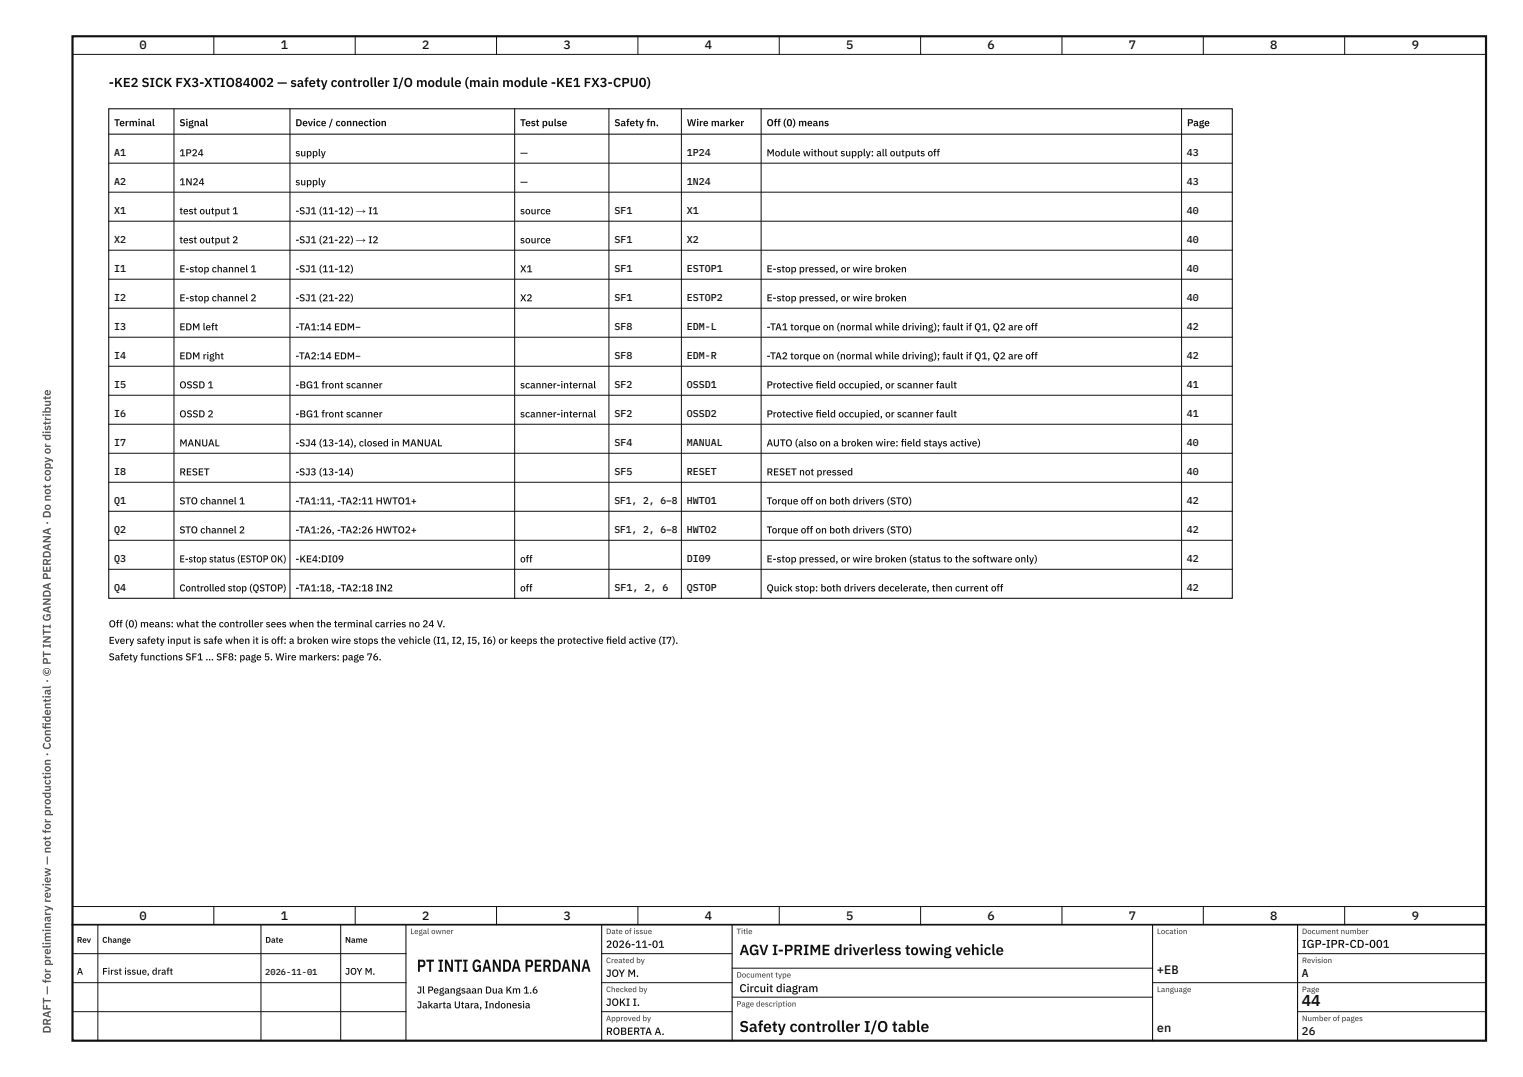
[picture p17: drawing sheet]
<svg xmlns="http://www.w3.org/2000/svg" width="420mm" height="297mm" viewBox="0 0 420 297" stroke-linecap="round" stroke-linejoin="round" font-family="sans-serif">
<defs><g id="words">
<text font-size="4.8" fill="#111" x="115" y="268">PT INTI GANDA PERDANA</text>
<g font-size="4.3" fill="#111">
<text x="359.2" y="277.4">44</text>
<text x="204" y="284.6">Safety controller I/O table</text>
</g>
<text font-size="4.1" fill="#111" x="204" y="263.4">AGV I-PRIME driverless towing vehicle</text>
<text font-size="3.6" fill="#111" x="30" y="24">-KE2 SICK FX3-XTIO84002 — safety controller I/O module (main module -KE1 FX3-CPU0)</text>
<g font-size="3.4" fill="#111">
<text x="38.5" y="13.6">0</text>
<text x="77.5" y="13.6">1</text>
<text x="116.5" y="13.6">2</text>
<text x="155.5" y="13.6">3</text>
<text x="194.5" y="13.6">4</text>
<text x="233.5" y="13.6">5</text>
<text x="272.5" y="13.6">6</text>
<text x="311.5" y="13.6">7</text>
<text x="350.5" y="13.6">8</text>
<text x="389.5" y="13.6">9</text>
<text x="38.5" y="253.6">0</text>
<text x="77.5" y="253.6">1</text>
<text x="116.5" y="253.6">2</text>
<text x="155.5" y="253.6">3</text>
<text x="194.5" y="253.6">4</text>
<text x="233.5" y="253.6">5</text>
<text x="272.5" y="253.6">6</text>
<text x="311.5" y="253.6">7</text>
<text x="350.5" y="253.6">8</text>
<text x="389.5" y="253.6">9</text>
<text x="319.2" y="268.6">+EB</text>
<text x="319.2" y="284.6">en</text>
</g>
<g font-size="3.1" fill="#555">
<text x="14" y="201.2" transform="rotate(-90 14 201.2)">i</text>
<text x="14" y="285" transform="rotate(-90 14 285)">DRAFT — for preliminary review — not for production · Confdential · © PT INTI GANDA PERDANA · Do not copy or distribute</text>
</g>
<g font-size="3.1" fill="#111">
<text x="359.2" y="261.4">IGP-IPR-CD-001</text>
<text x="359.2" y="269.4">A</text>
<text x="204" y="273.6">Circuit diagram</text>
<text x="359.2" y="285.4">26</text>
</g>
<g font-size="2.9" fill="#111">
<text x="167.2" y="261.4">2026-11-01</text>
<text x="167.2" y="269.4">JOY M.</text>
<text x="167.2" y="277.4">JOKI I.</text>
<text x="167.2" y="285.4">ROBERTA A.</text>
</g>
<g font-size="2.8" fill="#111">
<text x="31.5" y="34.8">Terminal</text>
<text x="49.5" y="34.8">Signal</text>
<text x="81.5" y="34.8">Device / connection</text>
<text x="143.5" y="34.8">Test pulse</text>
<text x="169.5" y="34.8">Safety fn.</text>
<text x="189.5" y="34.8">Wire marker</text>
<text x="211.5" y="34.8">Off (0) means</text>
<text x="327.5" y="34.8">Page</text>
<text x="31.5" y="43.1">A1</text>
<text x="49.5" y="43.1">1P24</text>
<text x="81.5" y="43.1">supply</text>
<text x="143.5" y="43.1">—</text>
<text x="189.5" y="43.1">1P24</text>
<text x="211.5" y="43.1">Module without supply: all outputs off</text>
<text x="327.5" y="43.1">43</text>
<text x="31.5" y="51.1">A2</text>
<text x="49.5" y="51.1">1N24</text>
<text x="81.5" y="51.1">supply</text>
<text x="143.5" y="51.1">—</text>
<text x="189.5" y="51.1">1N24</text>
<text x="327.5" y="51.1">43</text>
<text x="31.5" y="59.1">X1</text>
<text x="49.5" y="59.1">test output 1</text>
<text x="81.5" y="59.1">-SJ1 (11-12) → I1</text>
<text x="143.5" y="59.1">source</text>
<text x="169.5" y="59.1">SF1</text>
<text x="189.5" y="59.1">X1</text>
<text x="327.5" y="59.1">40</text>
<text x="31.5" y="67.1">X2</text>
<text x="49.5" y="67.1">test output 2</text>
<text x="81.5" y="67.1">-SJ1 (21-22) → I2</text>
<text x="143.5" y="67.1">source</text>
<text x="169.5" y="67.1">SF1</text>
<text x="189.5" y="67.1">X2</text>
<text x="327.5" y="67.1">40</text>
<text x="31.5" y="75.1">I1</text>
<text x="49.5" y="75.1">E-stop channel 1</text>
<text x="81.5" y="75.1">-SJ1 (11-12)</text>
<text x="143.5" y="75.1">X1</text>
<text x="169.5" y="75.1">SF1</text>
<text x="189.5" y="75.1">ESTOP1</text>
<text x="211.5" y="75.1">E-stop pressed, or wire broken</text>
<text x="327.5" y="75.1">40</text>
<text x="31.5" y="83.1">I2</text>
<text x="49.5" y="83.1">E-stop channel 2</text>
<text x="81.5" y="83.1">-SJ1 (21-22)</text>
<text x="143.5" y="83.1">X2</text>
<text x="169.5" y="83.1">SF1</text>
<text x="189.5" y="83.1">ESTOP2</text>
<text x="211.5" y="83.1">E-stop pressed, or wire broken</text>
<text x="327.5" y="83.1">40</text>
<text x="31.5" y="91.1">I3</text>
<text x="49.5" y="91.1">EDM left</text>
<text x="81.5" y="91.1">-TA1:14 EDM−</text>
<text x="169.5" y="91.1">SF8</text>
<text x="189.5" y="91.1">EDM-L</text>
<text x="211.5" y="91.1">-TA1 torque on (normal while driving); fault if Q1, Q2 are off</text>
<text x="327.5" y="91.1">42</text>
<text x="31.5" y="99.1">I4</text>
<text x="49.5" y="99.1">EDM right</text>
<text x="81.5" y="99.1">-TA2:14 EDM−</text>
<text x="169.5" y="99.1">SF8</text>
<text x="189.5" y="99.1">EDM-R</text>
<text x="211.5" y="99.1">-TA2 torque on (normal while driving); fault if Q1, Q2 are off</text>
<text x="327.5" y="99.1">42</text>
<text x="31.5" y="107.1">I5</text>
<text x="49.5" y="107.1">OSSD 1</text>
<text x="81.5" y="107.1">-BG1 front scanner</text>
<text x="143.5" y="107.1">scanner-internal</text>
<text x="169.5" y="107.1">SF2</text>
<text x="189.5" y="107.1">OSSD1</text>
<text x="211.5" y="107.1">Protective feld occupied, or scanner fault</text>
<text x="225" y="107.1">i</text>
<text x="327.5" y="107.1">41</text>
<text x="31.5" y="115.1">I6</text>
<text x="49.5" y="115.1">OSSD 2</text>
<text x="81.5" y="115.1">-BG1 front scanner</text>
<text x="143.5" y="115.1">scanner-internal</text>
<text x="169.5" y="115.1">SF2</text>
<text x="189.5" y="115.1">OSSD2</text>
<text x="211.5" y="115.1">Protective feld occupied, or scanner fault</text>
<text x="225" y="115.1">i</text>
<text x="327.5" y="115.1">41</text>
<text x="31.5" y="123.1">I7</text>
<text x="49.5" y="123.1">MANUAL</text>
<text x="81.5" y="123.1">-SJ4 (13-14), closed in MANUAL</text>
<text x="169.5" y="123.1">SF4</text>
<text x="189.5" y="123.1">MANUAL</text>
<text x="211.5" y="123.1">AUTO (also on a broken wire: feld stays active)</text>
<text x="248.5" y="123.1">i</text>
<text x="327.5" y="123.1">40</text>
<text x="31.5" y="131.1">I8</text>
<text x="49.5" y="131.1">RESET</text>
<text x="81.5" y="131.1">-SJ3 (13-14)</text>
<text x="169.5" y="131.1">SF5</text>
<text x="189.5" y="131.1">RESET</text>
<text x="211.5" y="131.1">RESET not pressed</text>
<text x="327.5" y="131.1">40</text>
<text x="31.5" y="139.1">Q1</text>
<text x="49.5" y="139.1">STO channel 1</text>
<text x="81.5" y="139.1">-TA1:11, -TA2:11 HWTO1+</text>
<text x="169.5" y="139.1">SF1, 2, 6–8</text>
<text x="189.5" y="139.1">HWTO1</text>
<text x="211.5" y="139.1">Torque off on both drivers (STO)</text>
<text x="327.5" y="139.1">42</text>
<text x="31.5" y="147.1">Q2</text>
<text x="49.5" y="147.1">STO channel 2</text>
<text x="81.5" y="147.1">-TA1:26, -TA2:26 HWTO2+</text>
<text x="169.5" y="147.1">SF1, 2, 6–8</text>
<text x="189.5" y="147.1">HWTO2</text>
<text x="211.5" y="147.1">Torque off on both drivers (STO)</text>
<text x="327.5" y="147.1">42</text>
<text x="31.5" y="155.1">Q3</text>
<text x="49.5" y="155.1">E-stop status (ESTOP OK)</text>
<text x="81.5" y="155.1">-KE4:DI09</text>
<text x="143.5" y="155.1">off</text>
<text x="189.5" y="155.1">DI09</text>
<text x="211.5" y="155.1">E-stop pressed, or wire broken (status to the software only)</text>
<text x="327.5" y="155.1">42</text>
<text x="31.5" y="163.1">Q4</text>
<text x="49.5" y="163.1">Controlled stop (QSTOP)</text>
<text x="81.5" y="163.1">-TA1:18, -TA2:18 IN2</text>
<text x="143.5" y="163.1">off</text>
<text x="169.5" y="163.1">SF1, 2, 6</text>
<text x="189.5" y="163.1">QSTOP</text>
<text x="211.5" y="163.1">Quick stop: both drivers decelerate, then current off</text>
<text x="327.5" y="163.1">42</text>
<text x="30" y="173">Off (0) means: what the controller sees when the terminal carries no 24 V.</text>
<text x="30" y="177.6">Every safety input is safe when it is off: a broken wire stops the vehicle (I1, I2, I5, I6) or keeps the protective feld active (I7).</text>
<text x="167.2" y="177.6">i</text>
<text x="30" y="182.1">Safety functions SF1 … SF8: page 5. Wire markers: page 76.</text>
<text x="115" y="274">Jl Pegangsaan Dua Km 1.6</text>
<text x="115" y="278.1">Jakarta Utara, Indonesia</text>
</g>
<g font-size="2.6" fill="#111">
<text x="21.2" y="268.8">A</text>
<text x="28.2" y="268.8">First issue, draft</text>
<text x="95.2" y="268.8">JOY M.</text>
</g>
<text font-size="2.4" fill="#111" x="73.2" y="268.8">2026-11-01</text>
<g font-size="2.3" fill="#111">
<text x="21.2" y="260">Rev</text>
<text x="28.2" y="260">Change</text>
<text x="73.2" y="260">Date</text>
<text x="95.2" y="260">Name</text>
</g>
<g font-size="2.2" fill="#555">
<text x="113.2" y="257.6">Legal owner</text>
<text x="167.2" y="257.6">Date of issue</text>
<text x="203.2" y="257.6">Title</text>
<text x="319.2" y="257.6">Location</text>
<text x="359.2" y="257.6">Document number</text>
<text x="167.2" y="265.6">Created by</text>
<text x="203.2" y="269.6">Document type</text>
<text x="359.2" y="265.6">Revision</text>
<text x="167.2" y="273.6">Checked by</text>
<text x="319.2" y="273.6">Language</text>
<text x="359.2" y="273.6">Page</text>
<text x="167.2" y="281.6">Approved by</text>
<text x="203.2" y="277.6">Page description</text>
<text x="359.2" y="281.6">Number of pages</text>
</g>
</g></defs>
<path d="M20 10h390v277h-390z" fill="none" stroke="#111" stroke-width=".6"/>
<g fill="none" stroke="#111" stroke-width=".28">
<path d="M20 15h390M59 10v5M98 10v5M137 10v5M176 10v5M215 10v5M254 10v5M293 10v5M332 10v5M371 10v5M48 30v135M80 30v135"/>
<path d="M142 30v135M168 30v135M188 30v135M210 30v135M326 30v135M30 45h310M30 53h310M30 61h310M30 69h310M30 77h310M30 85h310M30 93h310"/>
<path d="M30 101h310M30 109h310M30 117h310M30 125h310M30 133h310M30 141h310M30 149h310M30 157h310M20 250h390M20 255h390M27 255v32M59 250v5"/>
<path d="M72 255v32M94 255v32M98 250v5M137 250v5M176 250v5M215 250v5M254 250v5M293 250v5M332 250v5M371 250v5M20 263h92M20 271h92"/>
<path d="M20 279h92M166 263h36M166 271h36M166 279h36M202 267h116M202 275h116M318 271h92M358 263h52M358 279h52"/>
</g>
<path d="M20 255h390" fill="none" stroke="#111" stroke-width=".45"/>
<path d="M30 30h310v135h-310zM30 37h310M112 255v32M166 255v32M202 255v32M318 255v32M358 255v32" fill="none" stroke="#111" stroke-width=".3"/>
<use href="#words"/>
</svg>
